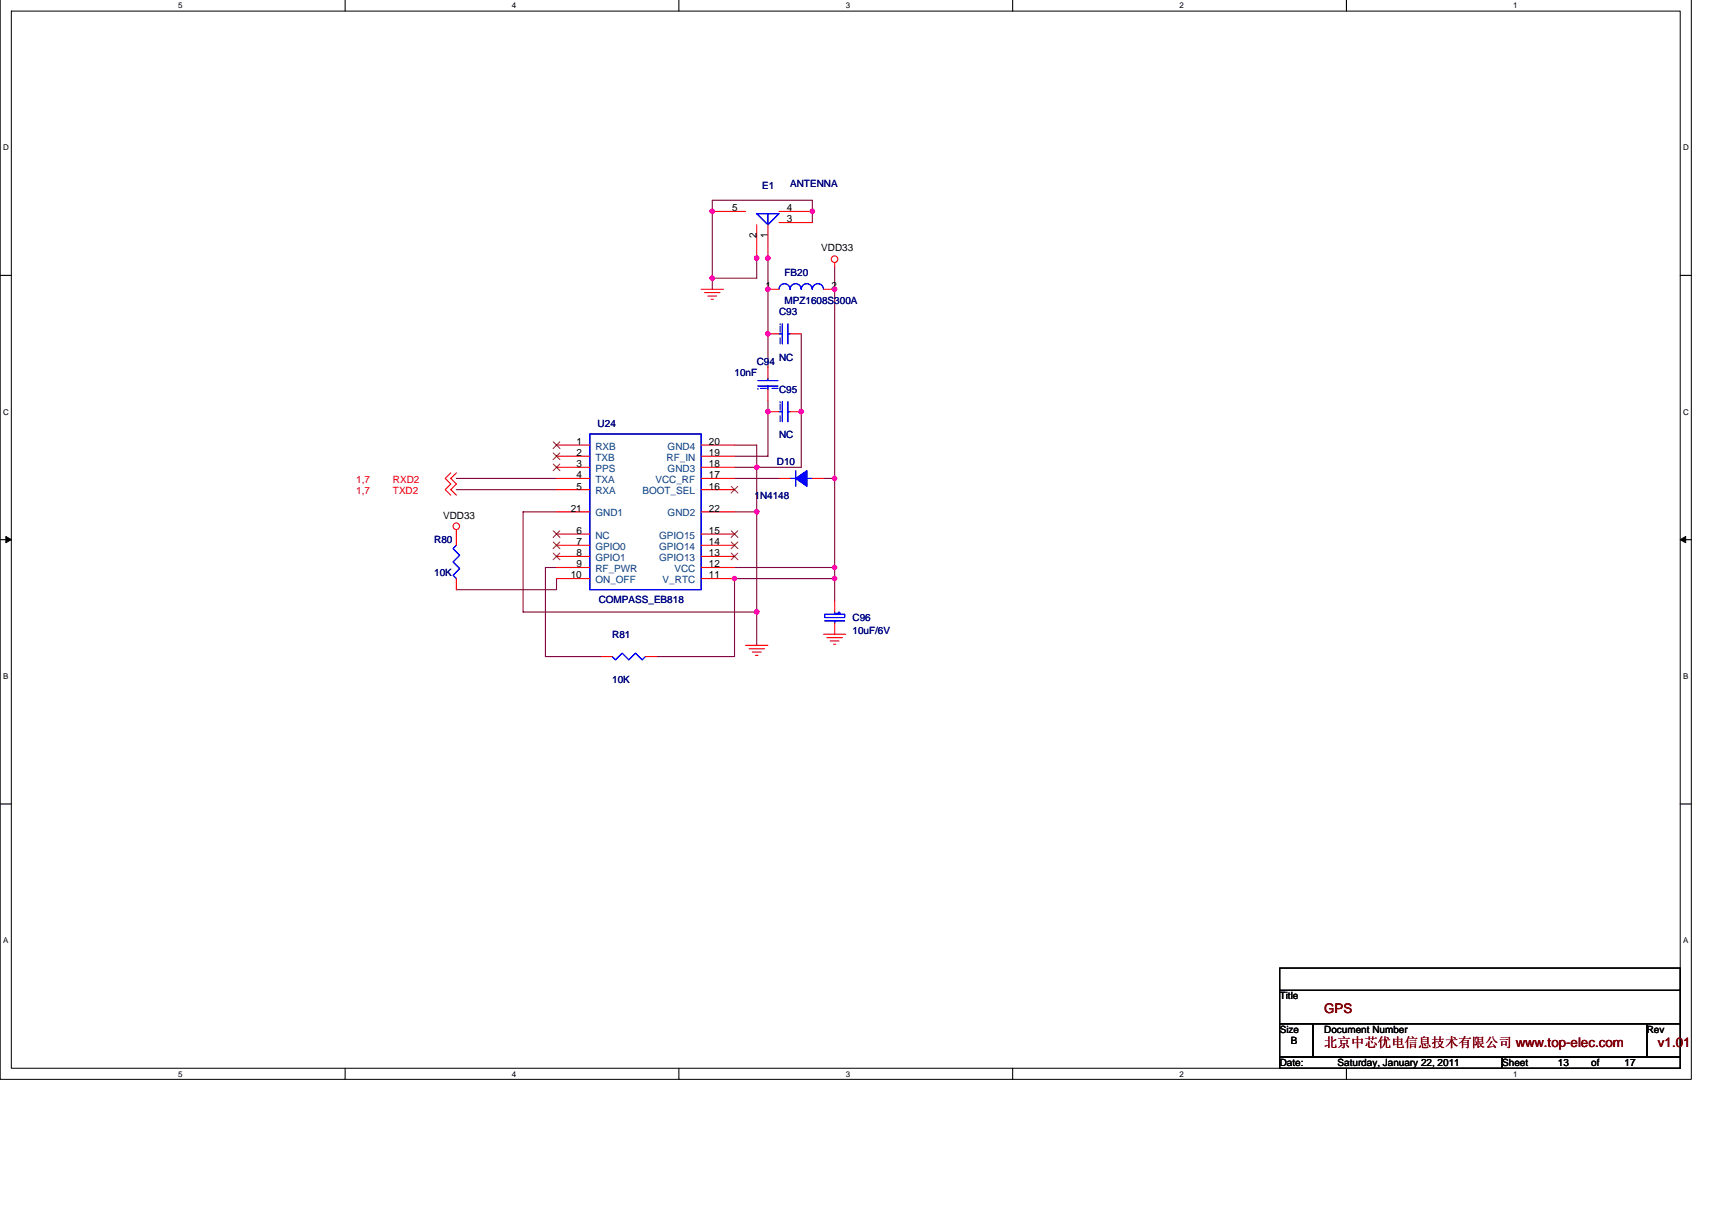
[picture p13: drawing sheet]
<svg xmlns="http://www.w3.org/2000/svg" width="297mm" height="210mm" viewBox="0 0 297 210" stroke-linecap="round" stroke-linejoin="round" font-family="sans-serif">
<defs><g id="words">
<g font-size="2.3" fill="#800000">
<text x="229.8" y="175.8">GPS</text>
<text x="229.8" y="181.6">北京中芯优电信息技术有限公司 www.top-elec.com</text>
<text x="287.7" y="181.6">v1.01</text>
</g>
<g font-size="1.7" fill="#000080">
<text x="132.3" y="32.8">E1</text>
<text x="137.1" y="32.4">ANTENNA</text>
<text x="136.1" y="47.9">FB20</text>
<text x="136.1" y="52.7">MPZ1608S300A</text>
<text x="135.2" y="54.6">C93</text>
<text x="127.4" y="65.2">10nF</text>
<text x="131.3" y="63.3">C94</text>
<text x="135.2" y="62.5">NC</text>
<text x="135.2" y="68.1">C95</text>
<text x="103.7" y="74.1">U24</text>
<text x="135.2" y="76.1">NC</text>
<text x="134.8" y="80.7">D10</text>
<text x="130.9" y="86.5">1N4148</text>
<text x="75.3" y="94.2">R80</text>
<text x="75.3" y="100">10K</text>
<text x="103.9" y="104.6">COMPASS_EB818</text>
<text x="147.9" y="107.7">C96</text>
<text x="106.2" y="110.6">R81</text>
<text x="147.9" y="110">10uF/6V</text>
<text x="106.2" y="118.5">10K</text>
</g>
<g font-size="1.7">
<text x="127" y="36.7">5</text>
<text x="131.3" y="41.3" transform="rotate(-90 131.3 41.3)">2</text>
<text x="133.2" y="41.3" transform="rotate(-90 133.2 41.3)">1</text>
<text x="136.5" y="36.7">4</text>
<text x="136.5" y="38.6">3</text>
<text x="142.5" y="43.6">VDD33</text>
<text x="132.8" y="50.2">1</text>
<text x="144.2" y="50.2">2</text>
<text x="100" y="77.2">1</text>
<text x="123" y="77.2">20</text>
<text x="100" y="79.1">2</text>
<text x="100" y="81">3</text>
<text x="100" y="83">4</text>
<text x="123" y="81">18</text>
<text x="123" y="83">17</text>
<text x="123" y="79.1">19</text>
<text x="76.9" y="90">VDD33</text>
<text x="99" y="88.8">21</text>
<text x="100" y="84.9">5</text>
<text x="123" y="88.8">22</text>
<text x="123" y="84.9">16</text>
<text x="100" y="92.6">6</text>
<text x="100" y="94.6">7</text>
<text x="123" y="94.6">14</text>
<text x="123" y="92.6">15</text>
<text x="99" y="100.4">10</text>
<text x="100" y="96.5">8</text>
<text x="100" y="98.4">9</text>
<text x="123" y="98.4">12</text>
<text x="123" y="100.4">11</text>
<text x="123" y="96.5">13</text>
<text x="222" y="173.4">Title</text>
<text x="222" y="179.1">Size</text>
<text x="229.8" y="179.1">Document Number</text>
<text x="285.7" y="179.1">Rev</text>
<text x="222" y="184.9">Date:</text>
<text x="224" y="181.1">B</text>
<text x="232.1" y="184.9">Saturday, January 22, 2011</text>
<text x="260.6" y="184.9">Sheet</text>
<text x="270.3" y="184.9">13</text>
<text x="276.1" y="184.9">of</text>
<text x="281.9" y="184.9">17</text>
</g>
<g font-size="1.7" fill="#004080">
<text x="103.3" y="78">RXB</text>
<text x="115.8" y="78">GND4</text>
<text x="103.3" y="79.9">TXB</text>
<text x="103.3" y="81.9">PPS</text>
<text x="103.3" y="83.8">TXA</text>
<text x="113.7" y="83.8">VCC_RF</text>
<text x="115.7" y="79.9">RF_IN</text>
<text x="115.8" y="81.9">GND3</text>
<text x="103.3" y="85.7">RXA</text>
<text x="103.3" y="89.6">GND1</text>
<text x="111.5" y="85.7">BOOT_SEL</text>
<text x="115.8" y="89.6">GND2</text>
<text x="103.3" y="93.4">NC</text>
<text x="103.3" y="95.4">GPIO0</text>
<text x="114.4" y="95.4">GPIO14</text>
<text x="114.4" y="93.4">GPIO15</text>
<text x="103.3" y="97.3">GPIO1</text>
<text x="103.3" y="99.2">RF_PWR</text>
<text x="103.3" y="101.2">ON_OFF</text>
<text x="114.4" y="97.3">GPIO13</text>
<text x="115" y="101.2">V_RTC</text>
<text x="117" y="99.2">VCC</text>
</g>
<g font-size="1.7" fill="#f00">
<text x="61.8" y="83.8">1,7</text>
<text x="68.2" y="83.8">RXD2</text>
<text x="61.8" y="85.7">1,7</text>
<text x="68.2" y="85.7">TXD2</text>
</g>
<g font-size="1.4">
<text x="30.9" y="1.5">5</text>
<text x="88.8" y="1.5">4</text>
<text x="146.7" y="1.5">3</text>
<text x="204.7" y="1.5">2</text>
<text x="262.6" y="1.5">1</text>
<text x=".5" y="26.1">D</text>
<text x="292" y="26.1">D</text>
<text x=".5" y="71.9">C</text>
<text x="292" y="71.9">C</text>
<text x=".5" y="117.8">B</text>
<text x="292" y="117.8">B</text>
<text x=".5" y="163.6">A</text>
<text x="292" y="163.6">A</text>
<text x="30.9" y="186.8">5</text>
<text x="88.8" y="186.8">4</text>
<text x="146.7" y="186.8">3</text>
<text x="204.7" y="186.8">2</text>
<text x="262.6" y="186.8">1</text>
</g>
</g></defs>
<path d="M0 0v187.2h293.5v-187.2M2 1.9h289.5v183.4h-289.5z" fill="none" stroke="#000" stroke-width=".17"/>
<g fill="#fff">
<path d="M30.9 .2h.8v1.6h-.8z"/>
<path d="M30.9 185.5h.8v1.6h-.8z"/>
</g>
<path d="M59.9 0v1.9M59.9 185.3v1.9" fill="none" stroke="#000" stroke-width=".19"/>
<g fill="#fff">
<path d="M88.8 .2h.8v1.6h-.8z"/>
<path d="M88.8 185.5h.8v1.6h-.8z"/>
</g>
<path d="M117.8 0v1.9M117.8 185.3v1.9" fill="none" stroke="#000" stroke-width=".19"/>
<g fill="#fff">
<path d="M146.7 .2h.8v1.6h-.8z"/>
<path d="M146.7 185.5h.8v1.6h-.8z"/>
</g>
<path d="M175.7 0v1.9M175.7 185.3v1.9" fill="none" stroke="#000" stroke-width=".19"/>
<g fill="#fff">
<path d="M204.7 .2h.7v1.6h-.7z"/>
<path d="M204.7 185.5h.7v1.6h-.7z"/>
</g>
<path d="M233.6 0v1.9M233.6 185.3v1.9" fill="none" stroke="#000" stroke-width=".19"/>
<g fill="#fff">
<path d="M262.6 .2h.7v1.6h-.7z"/>
<path d="M262.6 185.5h.7v1.6h-.7z"/>
<path d="M.5 24.8h1v1.6h-1z"/>
<path d="M292 24.8h1v1.6h-1z"/>
<path d="M.5 70.7h1v1.5h-1z"/>
<path d="M292 70.7h1v1.5h-1z"/>
</g>
<path d="M0 47.8h2M291.5 47.8h2" fill="none" stroke="#000" stroke-width=".19"/>
<g fill="#fff">
<path d="M.5 116.5h.9v1.6h-.9z"/>
<path d="M292 116.5h.9v1.6h-.9z"/>
</g>
<path d="M0 93.6h2M291.5 93.6h2" fill="none" stroke="#000" stroke-width=".19"/>
<path d="M1 93.1l1 .5-1 .5zM291.5 93.6l1-.5v1z" fill="#000" stroke="#000" stroke-width=".17"/>
<g fill="#fff">
<path d="M.5 162.4h.9v1.5h-.9z"/>
<path d="M292 162.4h.9v1.5h-.9z"/>
</g>
<path d="M0 139.5h2M291.5 139.5h2M222 167.9h69.5v3.9h-69.5zM222 171.8h69.5v5.8h-69.5zM222 177.6h5.8v5.8h-5.8zM227.8 177.6h57.9v5.8h-57.9zM285.7 177.6h5.8v5.8h-5.8zM222 183.4h38.6v1.9h-38.6zM260.6 183.4h30.9v1.9h-30.9z" fill="none" stroke="#000" stroke-width=".19"/>
<g fill="none" stroke="#800040" stroke-width=".19">
<path d="M140.9 38.6v-3.9h-17.3v13.6h7.7v-3.9M123.6 48.3v1.9M133.2 44.4v19.3M139 57.9v23.2h-11.6M144.8 46.3v57.9M127.4 77.2h3.9v34.8M133.2 69.5v9.6h-5.8M79.2 83h17.4M79.2 84.9h17.4M96.6 88.8h-5.8v17.4h40.5M96.6 98.4h-2v15.5h9.7M127.4 88.8h3.9"/>
<path d="M127.4 98.4h17.4M127.4 83h7.8M142.9 83h1.9M96.6 100.4v1.9h-17.4M144.8 100.4h-17.4v13.5h-13.5"/>
</g>
<g fill="#f0f" stroke="#f0f" stroke-width=".19">
<circle cx="123.6" cy="48.2" r=".38"/>
<circle cx="131.3" cy="44.8" r=".38"/>
<circle cx="123.6" cy="36.7" r=".38"/>
<circle cx="144.8" cy="100.4" r=".38"/>
<circle cx="140.9" cy="36.7" r=".38"/>
<circle cx="133.2" cy="44.8" r=".38"/>
<circle cx="131.3" cy="106.2" r=".38"/>
<circle cx="133.2" cy="71.4" r=".38"/>
<circle cx="131.3" cy="88.8" r=".38"/>
<circle cx="131.3" cy="81.1" r=".38"/>
<circle cx="133.2" cy="57.9" r=".38"/>
<circle cx="139" cy="71.4" r=".38"/>
<circle cx="127.4" cy="100.4" r=".38"/>
<circle cx="133.2" cy="50.2" r=".38"/>
<circle cx="144.8" cy="83" r=".38"/>
<circle cx="144.8" cy="50.2" r=".38"/>
<circle cx="144.8" cy="98.4" r=".38"/>
</g>
<g fill="none" stroke="#f00" stroke-width=".19">
<path d="M123.6 36.7h5.8M131.3 39v5.8M133.2 39v5.8M135.2 36.7h5.7M135.2 38.6h5.7M121.6 50.2h3.9M122.2 50.8h2.7M122.8 51.4h1.6M123.4 51.9h.4M133.2 50.2h2M133.2 57.9h2M137.1 57.9h1.9"/>
<path d="M142.9 50.2h1.9M144.8 45.6v.7M96.6 77.2h5.7M96.6 79.1h5.7M121.6 77.2h5.8M121.6 79.1h5.8M133.2 63.7v1.9M133.2 67.6v1.9M133.2 71.4h2M137.1 71.4h1.9M78.2 82l-.9 1 .9 1-.9 .9 .9 1M79.2 91.9v2.7"/>
<path d="M79.2 82l-1 1 1 1-1 .9 1 1M96.6 83h5.7M96.6 81.1h5.7M96.6 84.9h5.7M96.6 88.8h5.7M96.6 92.6h5.7M96.6 94.6h5.7M96.6 96.5h5.7M96.6 98.4h5.7M121.6 83h5.8M121.6 81.1h5.8M121.6 84.9h5.8"/>
<path d="M121.6 88.8h5.8M121.6 92.6h5.8M121.6 94.6h5.8M121.6 96.5h5.8M121.6 98.4h5.8M135.2 83h1.9M140.9 83h2M79.2 100.4v1.9M96.6 100.4h5.7M104.3 113.9h1.9M112 113.9h1.9M121.6 100.4h5.8"/>
<path d="M129.4 112h3.8M130 112.5h2.6M130.5 113.1h1.6M131.1 113.7h.4M142.9 110h3.8M143.5 110.6h2.7M144 111.2h1.6M144.6 111.8h.4M144.8 104.2v2M144.8 108.1v1.9"/>
<circle cx="144.8" cy="45" r=".57"/>
<circle cx="79.2" cy="91.3" r=".57"/>
</g>
<g fill="none" stroke="#00f" stroke-width=".19">
<path d="M131.3 37.1h3.9l-2 1.9zM133.2 37.1v1.9M135.2 50.2a.95 .95 0 0 1 .9-1 .95 .95 0 0 1 1 1M135.2 57.9h.5M135.7 56.2v3.4M136.7 56.2v3.4M136.7 57.9h.4M137.1 50.2a.95 .95 0 0 1 .9-1 .95 .95 0 0 1 1 1M139 50.2a.95 .95 0 0 1 1-1 .95 .95 0 0 1 .9 1 .97 .97 0 0 1 1-1 .97 .97 0 0 1 1 1M102.3 75.3h19.3v27h-19.3zM131.5 67h3.5M131.5 66h3.5"/>
<path d="M133.2 65.6v.4M133.2 67v.6M135.2 71.4h.5M135.7 69.7v3.5M136.7 69.7v3.5M136.7 71.4h.4M79.2 94.6l-.6 .6 1.2 1.1-1.2 1.2 1.2 1.1-1.2 1.2 .6 .6M137.1 83h1M138.1 81.7v2.6M140 83h.9M106.2 113.9l.6 .6 1.1-1.2 1.2 1.2 1.2-1.2 1.1 1.2 .6-.6M143.1 106.6h3.5v.5h-3.5z"/>
<path d="M143.1 107.7h3.5M144.8 106.2v.4M144.8 107.7v.4M145.2 106.4h.1M145.4 106.4h.4M145.6 106.2v.4"/>
</g>
<g fill="#00f" stroke="#00f" stroke-width=".19">
<path d="M138.1 83l1.9-1.3v2.6z" fill-rule="evenodd"/>
<path d="M138.1 83l1.9-1.3v2.6z" fill-rule="evenodd"/>
</g>
<g fill="none" stroke="#804000" stroke-width=".17">
<path d="M96 76.6l1.2 1.2M96 78.6l1.2 1.1M97.1 76.6l-1.1 1.2M97.1 78.6l-1.1 1.1M96 80.5l1.2 1.2M96 92.1l1.2 1.1M96 94l1.2 1.2M96 95.9l1.2 1.2M97.1 80.5l-1.1 1.2M97.1 92.1l-1.1 1.1M97.1 94l-1.1 1.2M97.1 95.9l-1.1 1.2"/>
<path d="M126.9 95.9l1.1 1.2M126.9 94l1.1 1.2M126.9 92.1l1.1 1.1M126.9 84.4l1.1 1.1M128 95.9l-1.2 1.2M128 94l-1.2 1.2M128 92.1l-1.2 1.1M128 84.4l-1.2 1.1"/>
</g>
<path d="M135.4 59.6v-3.4M135.4 56.2h.1M131.5 67.4h.1M135 67.4h-3.5M135.4 73.2v-3.5M135.4 69.7h.1" fill="none" stroke="#fff" stroke-width=".17" stroke-dasharray="1 1 1 1 1 1 1 1"/>
<path d="M135.4 59.6v-3.4M135.4 56.2h.1M131.5 67.4h.1M135 67.4h-3.5M135.4 73.2v-3.5M135.4 69.7h.1" fill="none" stroke="#00f" stroke-width=".17" stroke-dasharray="1 1 1 1 1 1 1 1"/>
<use href="#words"/>
</svg>
